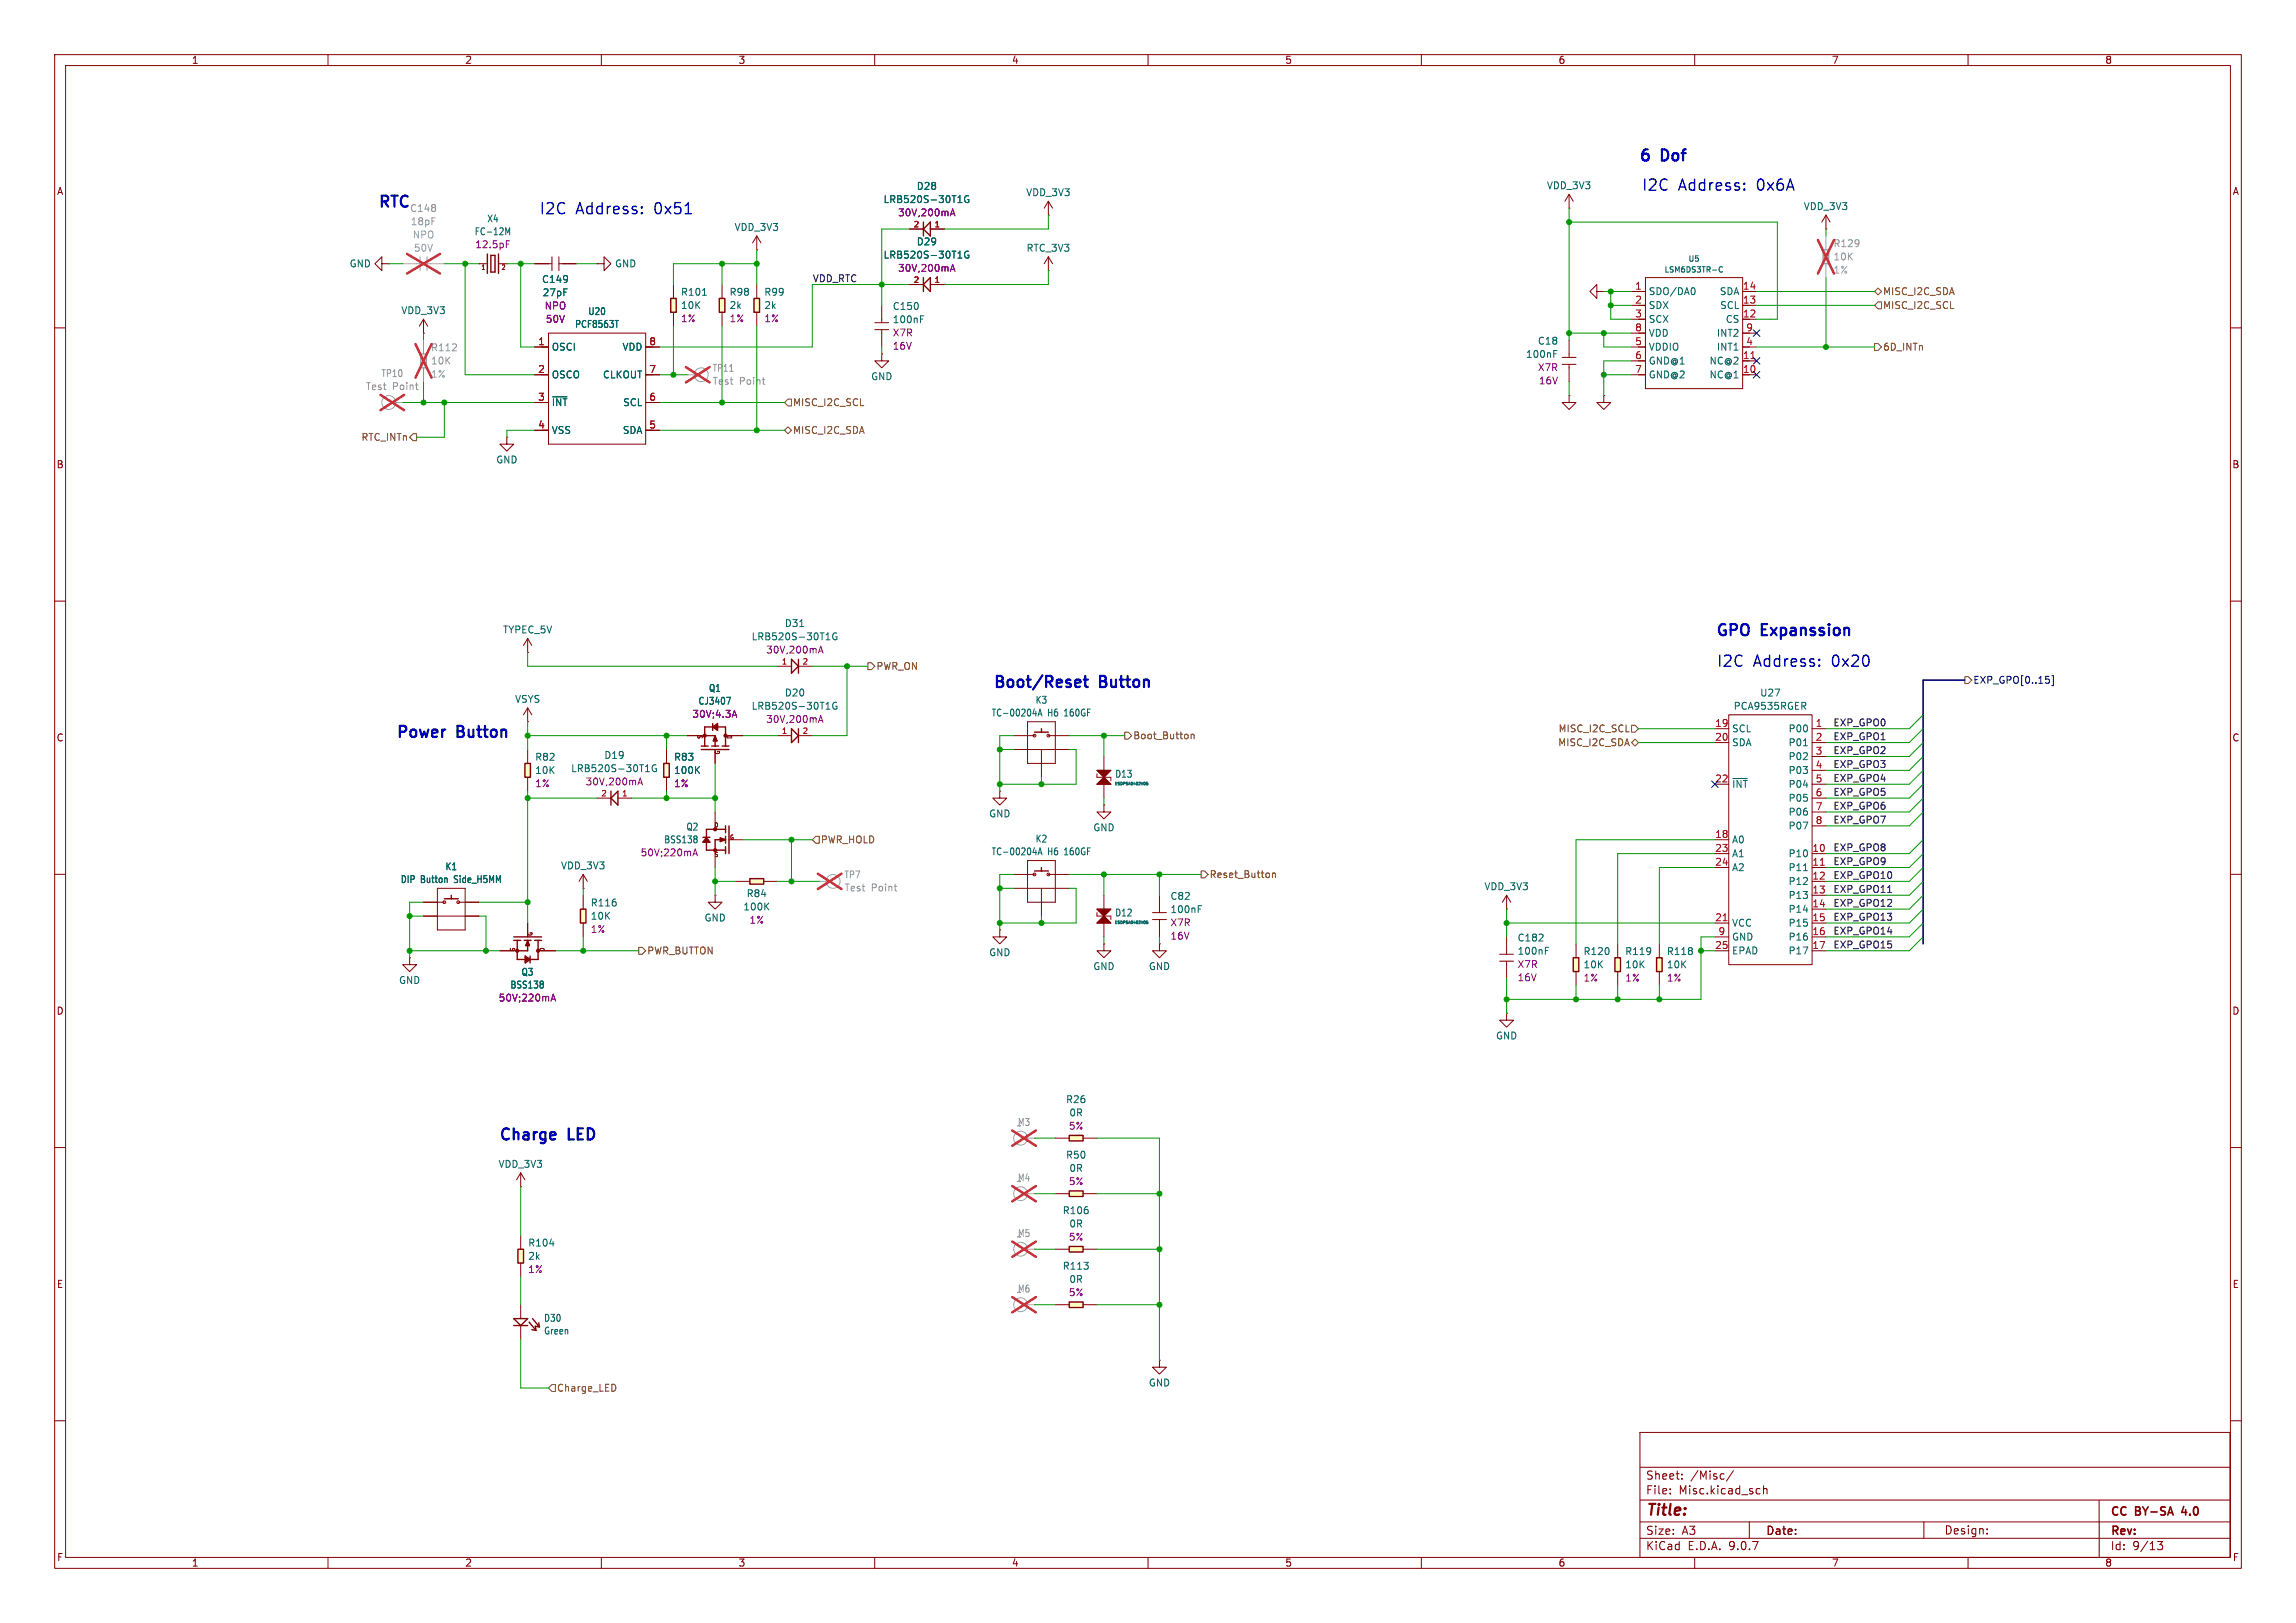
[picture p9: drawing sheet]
<svg xmlns="http://www.w3.org/2000/svg" width="420mm" height="297mm" viewBox="0 0 420 297" stroke-linecap="round" stroke-linejoin="round" font-family="sans-serif">
<defs><g id="words">
<g font-size="2.8" fill="#0000c2">
<text x="299.6" y="30.1">6</text>
<text x="300.2" y="35.1">I2C</text>
<text x="303.9" y="30.1">Dof</text>
<text x="307.1" y="35.1">Address:</text>
<text x="321.6" y="35.1">0x6A</text>
<text x="69.1" y="38.1">RTC</text>
<text x="98.6" y="39.4">I2C</text>
<text x="105.4" y="39.4">Address:</text>
<text x="120" y="39.4">0x51</text>
<text x="313.6" y="116.9">GPO</text>
<text x="322.2" y="116.9">Expanssion</text>
<text x="181.6" y="126">Boot/Reset</text>
<text x="201.3" y="126">Button</text>
<text x="313.9" y="122.2">I2C</text>
<text x="320.8" y="122.2">Address:</text>
<text x="335.4" y="122.2">0x20</text>
<text x="72.4" y="135.1">Power</text>
<text x="83.7" y="135.1">Button</text>
<text x="91.2" y="208.8">Charge</text>
<text x="104.1" y="208.8">LED</text>
</g>
<text font-size="2.8" fill="#840000" x="301" y="277.9">Title:</text>
<g font-size="2.1" fill="#840000">
<text x="301" y="273.7">File:</text>
<text x="301" y="271">Sheet:</text>
<text x="307.1" y="273.7">Misc.kicad_sch</text>
<text x="309.2" y="271">/Misc/</text>
<text x="301" y="281.1">Size:</text>
<text x="307.6" y="281.1">A3</text>
<text x="323" y="281.1">Date:</text>
<text x="355.6" y="281">Design:</text>
<text x="386" y="277.8">CC</text>
<text x="386" y="281.3">Rev:</text>
<text x="390.7" y="277.8">BY-SA</text>
<text x="399.8" y="277.8">4.0</text>
<text x="301" y="283.9">KiCad</text>
<text x="308.7" y="283.9">E.D.A.</text>
<text x="316.3" y="283.9">9.0.7</text>
<text x="386" y="283.9">Id:</text>
<text x="390.1" y="283.9">9/13</text>
</g>
<g font-size="1.8" fill="#840000">
<text x="35" y="11.9">1</text>
<text x="85" y="11.9">2</text>
<text x="135" y="11.9">3</text>
<text x="185" y="11.9">4</text>
<text x="235" y="11.9">5</text>
<text x="285" y="11.9">6</text>
<text x="335" y="11.9">7</text>
<text x="385" y="11.9">8</text>
<text x="10.3" y="35.9">A</text>
<text x="408.3" y="35.9">A</text>
<text x="10.3" y="85.9">B</text>
<text x="408.2" y="85.9">B</text>
<text x="10.3" y="135.9">C</text>
<text x="408.2" y="135.9">C</text>
<text x="10.3" y="185.9">D</text>
<text x="408.2" y="185.9">D</text>
<text x="10.3" y="235.9">E</text>
<text x="408.3" y="235.9">E</text>
<text x="10.3" y="285.9">F</text>
<text x="35" y="286.9">1</text>
<text x="85" y="286.9">2</text>
<text x="135" y="286.9">3</text>
<text x="185" y="286.9">4</text>
<text x="235" y="286.9">5</text>
<text x="285" y="286.9">6</text>
<text x="335" y="286.9">7</text>
<text x="385" y="286.9">8</text>
<text x="408.3" y="285.9">F</text>
</g>
<g font-size="1.8" fill="#006464">
<text x="167.6" y="34.9">D28</text>
<text x="282.9" y="34.8">VDD_3V3</text>
<text x="89" y="40.9">X4</text>
<text x="161.5" y="37.4">LRB520S-30T1G</text>
<text x="187.6" y="36.1">VDD_3V3</text>
<text x="329.9" y="38.6">VDD_3V3</text>
<text x="86.7" y="43.2">FC-12M</text>
<text x="134.3" y="42.5">VDD_3V3</text>
<text x="161.5" y="47.5">LRB520S-30T1G</text>
<text x="167.6" y="45.1">D29</text>
<text x="187.7" y="46.3">RTC_3V3</text>
<text x="63.9" y="49.1">GND</text>
<text x="99" y="52">C149</text>
<text x="112.4" y="49.1">GND</text>
<text x="73.3" y="57.7">VDD_3V3</text>
<text x="99.2" y="54.4">27pF</text>
<text x="107.5" y="57.9">U20</text>
<text x="124.5" y="54.3">R101</text>
<text x="124.5" y="56.7">10K</text>
<text x="133.4" y="54.3">R98</text>
<text x="133.4" y="56.7">2k</text>
<text x="139.7" y="54.3">R99</text>
<text x="139.7" y="56.7">2k</text>
<text x="163.2" y="56.9">C150</text>
<text x="163.2" y="59.3">100nF</text>
<text x="301.5" y="54.2">SDO/DA0</text>
<text x="301.5" y="56.7">SDX</text>
<text x="301.5" y="59.3">SCX</text>
<text x="314.5" y="54.2">SDA</text>
<text x="314.6" y="56.7">SCL</text>
<text x="315.6" y="59.3">CS</text>
<text x="100.8" y="64.4">OSCI</text>
<text x="105.1" y="60.2">PCF8563T</text>
<text x="113.8" y="64.4">VDD</text>
<text x="279" y="65.7">100nF</text>
<text x="281.2" y="63.3">C18</text>
<text x="301.5" y="61.8">VDD</text>
<text x="301.5" y="64.4">VDDIO</text>
<text x="313.9" y="61.8">INT2</text>
<text x="313.9" y="64.4">INT1</text>
<text x="100.8" y="69.4">OSCO</text>
<text x="110.2" y="69.4">CLKOUT</text>
<text x="159.3" y="69.8">GND</text>
<text x="301.5" y="66.9">GND@1</text>
<text x="301.5" y="69.4">GND@2</text>
<text x="312.6" y="66.9">NC@2</text>
<text x="312.6" y="69.4">NC@1</text>
<text x="100.8" y="74.5">~{INT}</text>
<text x="113.9" y="74.5">SCL</text>
<text x="100.8" y="79.6">VSS</text>
<text x="113.8" y="79.6">SDA</text>
<text x="90.7" y="85">GND</text>
<text x="91.9" y="116.1">TYPEC_5V</text>
<text x="137.4" y="117.4">LRB520S-30T1G</text>
<text x="143.5" y="114.9">D31</text>
<text x="94.1" y="128.8">VSYS</text>
<text x="127.7" y="129.2">CJ3407</text>
<text x="129.6" y="126.8">Q1</text>
<text x="137.4" y="130.1">LRB520S-30T1G</text>
<text x="143.5" y="127.6">D20</text>
<text x="181.3" y="131.3">TC-00204A</text>
<text x="189.3" y="129">K3</text>
<text x="191.6" y="131.3">H6</text>
<text x="194.9" y="131.3">160GF</text>
<text x="317" y="130.1">PCA9535RGER</text>
<text x="321.9" y="127.7">U27</text>
<text x="316.7" y="134.2">SCL</text>
<text x="316.7" y="136.8">SDA</text>
<text x="327.1" y="134.2">P00</text>
<text x="327.1" y="136.8">P01</text>
<text x="97.8" y="139.4">R82</text>
<text x="97.8" y="141.8">10K</text>
<text x="104.4" y="141.5">LRB520S-30T1G</text>
<text x="110.4" y="139.1">D19</text>
<text x="123.2" y="141.8">100K</text>
<text x="123.2" y="139.4">R83</text>
<text x="203.9" y="142.5">D13</text>
<text x="327.1" y="139.3">P02</text>
<text x="327.1" y="141.8">P03</text>
<text x="180.8" y="149.8">GND</text>
<text x="316.7" y="144.4">~{INT}</text>
<text x="327.1" y="144.4">P04</text>
<text x="327.1" y="146.9">P05</text>
<text x="327.1" y="149.5">P06</text>
<text x="121.4" y="154.5">BSS138</text>
<text x="125.5" y="152.2">Q2</text>
<text x="189.3" y="154.4">K2</text>
<text x="199.9" y="152.3">GND</text>
<text x="316.7" y="154.5">A0</text>
<text x="327.1" y="152">P07</text>
<text x="73.2" y="161.8">DIP Button</text>
<text x="81.4" y="159.5">K1</text>
<text x="83.2" y="161.8">Side_H5MM</text>
<text x="102.5" y="159.3">VDD_3V3</text>
<text x="181.3" y="156.7">TC-00204A</text>
<text x="191.6" y="156.7">H6</text>
<text x="194.9" y="156.7">160GF</text>
<text x="316.7" y="157.1">A1</text>
<text x="316.7" y="159.6">A2</text>
<text x="327.1" y="157.1">P10</text>
<text x="327.1" y="159.6">P11</text>
<text x="108" y="166.1">R116</text>
<text x="135.9" y="166.8">100K</text>
<text x="136.5" y="164.4">R84</text>
<text x="203.9" y="167.9">D12</text>
<text x="214" y="167.3">100nF</text>
<text x="214" y="164.9">C82</text>
<text x="271.4" y="163.1">VDD_3V3</text>
<text x="327.1" y="162.2">P12</text>
<text x="327.1" y="164.7">P13</text>
<text x="327.1" y="167.2">P14</text>
<text x="108" y="168.5">10K</text>
<text x="128.8" y="168.8">GND</text>
<text x="277.5" y="172.5">C182</text>
<text x="316.7" y="169.8">VCC</text>
<text x="316.7" y="172.3">GND</text>
<text x="327.1" y="169.8">P15</text>
<text x="327.1" y="172.3">P16</text>
<text x="95.3" y="178.8">Q3</text>
<text x="180.8" y="175.2">GND</text>
<text x="199.9" y="177.7">GND</text>
<text x="210.1" y="177.7">GND</text>
<text x="277.5" y="174.9">100nF</text>
<text x="289.6" y="175">R120</text>
<text x="289.6" y="177.4">10K</text>
<text x="297.2" y="175">R119</text>
<text x="297.2" y="177.4">10K</text>
<text x="304.8" y="175">R118</text>
<text x="304.8" y="177.4">10K</text>
<text x="316.7" y="174.9">EPAD</text>
<text x="327.1" y="174.9">P17</text>
<text x="72.9" y="180.3">GND</text>
<text x="93.3" y="181.1">BSS138</text>
<text x="273.6" y="190.4">GND</text>
<text x="194.9" y="202.1">R26</text>
<text x="195.5" y="204.5">0R</text>
<text x="91.1" y="213.9">VDD_3V3</text>
<text x="194.9" y="212.2">R50</text>
<text x="195.5" y="214.7">0R</text>
<text x="194.3" y="222.4">R106</text>
<text x="195.5" y="224.8">0R</text>
<text x="96.5" y="228.3">R104</text>
<text x="96.5" y="230.7">2k</text>
<text x="194.3" y="232.5">R113</text>
<text x="195.5" y="235">0R</text>
<text x="99.4" y="242.1">D30</text>
<text x="99.4" y="244.4">Green</text>
<text x="210.1" y="253.9">GND</text>
</g>
<text font-size="1.8" fill="#0000c2" x="74.9" y="39">C148</text>
<g font-size="1.8" fill="#989898">
<text x="75" y="41.4">18pF</text>
<text x="335.3" y="45.4">R129</text>
<text x="335.3" y="47.9">10K</text>
<text x="78.7" y="64.5">R112</text>
<text x="66.8" y="71.6">Test</text>
<text x="69.7" y="69.2">TP10</text>
<text x="71.8" y="71.6">Point</text>
<text x="78.7" y="66.9">10K</text>
<text x="130.2" y="68.2">TP11</text>
<text x="130.3" y="70.6">Test</text>
<text x="135.2" y="70.6">Point</text>
<text x="154.4" y="160.9">TP7</text>
<text x="154.4" y="163.3">Test</text>
<text x="159.4" y="163.3">Point</text>
<text x="185.9" y="206.9">~</text>
<text x="186.1" y="206.2">M3</text>
<text x="186.1" y="216.4">M4</text>
<text x="185.9" y="227.2">~</text>
<text x="186.1" y="226.6">M5</text>
<text x="186.1" y="236.7">M6</text>
</g>
<g font-size="1.8" fill="#840084">
<text x="164.2" y="39.8">30V,200mA</text>
<text x="86.8" y="45.6">12.5pF</text>
<text x="164.2" y="49.9">30V,200mA</text>
<text x="99.5" y="56.8">NPO</text>
<text x="99.7" y="59.3">50V</text>
<text x="124.5" y="59.2">1%</text>
<text x="133.4" y="59.2">1%</text>
<text x="139.7" y="59.2">1%</text>
<text x="163.2" y="61.8">X7R</text>
<text x="163.2" y="64.2">16V</text>
<text x="281.2" y="68.1">X7R</text>
<text x="281.4" y="70.5">16V</text>
<text x="140.1" y="119.8">30V,200mA</text>
<text x="126.6" y="131.5">30V;4.3A</text>
<text x="140.1" y="132.5">30V,200mA</text>
<text x="107" y="143.9">30V,200mA</text>
<text x="97.8" y="144.3">1%</text>
<text x="123.2" y="144.3">1%</text>
<text x="117.1" y="156.9">50V;220mA</text>
<text x="108" y="170.9">1%</text>
<text x="137" y="169.2">1%</text>
<text x="214" y="169.7">X7R</text>
<text x="214" y="172.1">16V</text>
<text x="277.5" y="177.3">X7R</text>
<text x="277.5" y="179.8">16V</text>
<text x="289.6" y="179.8">1%</text>
<text x="297.2" y="179.8">1%</text>
<text x="304.8" y="179.8">1%</text>
<text x="91.1" y="183.5">50V;220mA</text>
<text x="195.4" y="206.9">5%</text>
<text x="195.4" y="217.1">5%</text>
<text x="195.4" y="227.2">5%</text>
<text x="96.5" y="233.2">1%</text>
<text x="195.4" y="237.4">5%</text>
</g>
<g font-size="1.8" fill="#a1a1a1">
<text x="75.4" y="43.8">NPO</text>
<text x="75.6" y="46.3">50V</text>
<text x="335.3" y="50.3">1%</text>
<text x="78.7" y="69.3">1%</text>
</g>
<g font-size="1.8" fill="#0f0f0f">
<text x="148.6" y="51.7">VDD_RTC</text>
<text x="335.3" y="133">EXP_GPO0</text>
<text x="335.3" y="135.5">EXP_GPO1</text>
<text x="335.3" y="140.6">EXP_GPO3</text>
<text x="335.3" y="138.1">EXP_GPO2</text>
<text x="335.3" y="143.2">EXP_GPO4</text>
<text x="335.3" y="148.2">EXP_GPO6</text>
<text x="335.3" y="145.7">EXP_GPO5</text>
<text x="335.3" y="155.9">EXP_GPO8</text>
<text x="335.3" y="150.8">EXP_GPO7</text>
<text x="335.3" y="160.9">EXP_GPO10</text>
<text x="335.3" y="158.4">EXP_GPO9</text>
<text x="335.3" y="166">EXP_GPO12</text>
<text x="335.3" y="163.5">EXP_GPO11</text>
<text x="335.3" y="171.1">EXP_GPO14</text>
<text x="335.3" y="173.6">EXP_GPO15</text>
<text x="335.3" y="168.6">EXP_GPO13</text>
</g>
<g font-size="1.8" fill="#a90000">
<text x="299" y="53.1">1</text>
<text x="318.7" y="53.1">14</text>
<text x="299" y="55.6">2</text>
<text x="299" y="58.2">3</text>
<text x="318.7" y="55.6">13</text>
<text x="318.7" y="58.2">12</text>
<text x="98.4" y="63.2">1</text>
<text x="118.7" y="63.2">8</text>
<text x="299" y="60.7">8</text>
<text x="299" y="63.2">5</text>
<text x="299" y="65.8">6</text>
<text x="318.7" y="65.8">11</text>
<text x="319.3" y="60.7">9</text>
<text x="319.3" y="63.2">4</text>
<text x="98.4" y="68.3">2</text>
<text x="118.7" y="68.3">7</text>
<text x="299" y="68.3">7</text>
<text x="318.7" y="68.3">10</text>
<text x="98.4" y="73.4">3</text>
<text x="118.7" y="73.4">6</text>
<text x="98.4" y="78.5">4</text>
<text x="118.7" y="78.5">5</text>
<text x="313.6" y="133.1">19</text>
<text x="313.6" y="135.6">20</text>
<text x="332" y="133.1">1</text>
<text x="332" y="135.6">2</text>
<text x="313.6" y="143.3">22</text>
<text x="332" y="138.2">3</text>
<text x="332" y="140.7">4</text>
<text x="332" y="143.3">5</text>
<text x="332" y="145.8">6</text>
<text x="332" y="148.3">7</text>
<text x="313.6" y="153.4">18</text>
<text x="313.6" y="156">23</text>
<text x="331.4" y="156">10</text>
<text x="332" y="150.9">8</text>
<text x="313.6" y="158.5">24</text>
<text x="331.4" y="158.5">11</text>
<text x="331.4" y="161">12</text>
<text x="331.4" y="163.6">13</text>
<text x="331.4" y="166.1">14</text>
<text x="313.6" y="168.7">21</text>
<text x="313.6" y="173.7">25</text>
<text x="314.3" y="171.2">9</text>
<text x="331.4" y="168.7">15</text>
<text x="331.4" y="171.2">16</text>
<text x="331.4" y="173.7">17</text>
</g>
<g font-size="1.8" fill="#725600">
<text x="344.4" y="56.7">MISC_I2C_SCL</text>
<text x="344.4" y="54.2">MISC_I2C_SDA</text>
<text x="344.4" y="64.4">6D_INTn</text>
<text x="145" y="74.5">MISC_I2C_SCL</text>
<text x="66" y="80.9">RTC_INTn</text>
<text x="145" y="79.6">MISC_I2C_SDA</text>
<text x="160.2" y="122.8">PWR_ON</text>
<text x="207.2" y="135.5">Boot_Button</text>
<text x="284.9" y="136.8">MISC_I2C_SDA</text>
<text x="285" y="134.2">MISC_I2C_SCL</text>
<text x="150.1" y="154.5">PWR_HOLD</text>
<text x="221.2" y="160.9">Reset_Button</text>
<text x="118.3" y="174.9">PWR_BUTTON</text>
<text x="101.8" y="254.9">Charge_LED</text>
</g>
<text font-size="1.8" fill="#000084" x="360.9" y="125.3">EXP_GPO[0..15]</text>
<g font-size="1.4" fill="#a90000">
<text x="167" y="41.7">2</text>
<text x="170.8" y="41.7">1</text>
<text x="167" y="51.8">2</text>
<text x="170.8" y="51.8">1</text>
<text x="142.9" y="121.7">1</text>
<text x="146.7" y="121.7">2</text>
<text x="142.9" y="134.4">1</text>
<text x="146.7" y="134.4">2</text>
<text x="109.9" y="145.8">2</text>
<text x="113.7" y="145.8">1</text>
</g>
<g font-size="1.4" fill="#006464">
<text x="304.4" y="50.1">LSM6DS3TR-C</text>
<text x="308.8" y="48.1">U5</text>
</g>
<g font-size="1.2" fill="#840000">
<text x="87.9" y="49.6">1</text>
<text x="91.6" y="49.6">2</text>
</g>
<g font-size="1.1" fill="#840000">
<text x="128.7" y="135.4" transform="rotate(-90 128.7 135.4)">S</text>
<text x="134.1" y="135.4" transform="rotate(-90 134.1 135.4)">D</text>
<text x="131.9" y="138.2" transform="rotate(-90 131.9 138.2)">G</text>
<text x="130.5" y="151.6">D</text>
<text x="133.4" y="153.9">G</text>
<text x="130.6" y="157">S</text>
<text x="97.6" y="171.4" transform="rotate(-90 97.6 171.4)">G</text>
<text x="94.4" y="174.2" transform="rotate(-90 94.4 174.2)">S</text>
<text x="99.8" y="174.3" transform="rotate(-90 99.8 174.3)">D</text>
</g>
<g font-size=".7" fill="#006464">
<text x="203.8" y="143.8">ESDPSA0402V05</text>
<text x="203.8" y="169.2">ESDPSA0402V05</text>
</g>
</g></defs>
<g fill="none" stroke="#840000" stroke-width=".18">
<path d="M10 10h400v277h-400zM12 12h396v273h-396zM60 10v2M110 10v2M160 10v2M210 10v2M260 10v2M310 10v2M360 10v2M10 60h2M408 60h2M10 110h2"/>
<path d="M408 110h2M142.2 134.6h2.6M146 134.6h2.6M10 160h2M408 160h2M91.4 174h2.6M96.5 168.9v2.6M98.4 174h3.2M10 210h2M408 210h2M10 260h2M300 262.1h107.9v22.9h-107.9z"/>
<path d="M300 278.5h108M300 274.5h108M300 268.5h108M305.5 273.2v.2M305.5 272.5v.1M307.7 270.5v.2M307.7 269.8v.1M317.1 269.1l-1.3 1.9M320 278.5v3M321.8 272.4l.1 .1M321.9 273.3l-.1 .1M322.6 271.9v1.5"/>
<path d="M322.6 272.5l.2-.1 .4 .1v.9M351.9 278.5v2.9M363.5 279.8v.1M384 274.5v10.5M408 260h2M60 285v2M110 285v2M160 285v2M210 285v2M260 285v2M300 281.5h108M310 285v2"/>
<path d="M360 285v2M363.5 280.6v.1M394.7 282.1h.9l-.5 .6 .4 .1v.6l-.2 .2-.6-.1"/>
</g>
<path d="M399.5 275.7l-.4 1.1h.9" fill="none" stroke="#840000" stroke-width=".3"/>
<g fill="none" stroke="#840000" stroke-width=".25">
<path d="M144.8 133.4l1.2 1.2-1.2 1.3zM146 133.4v2.5M94 171.5h5.1M94 172.1h1.2M94.6 172.1v3.5h3.8v-3.5M95.9 172.1h1.3M96.1 174.9l.9 .7-.9 .6zM96.1 175.3l.4 .3M96.2 173l.3-.9 .3 .9M96.2 173h.6M96.2 175.3l.3 .3M96.5 172.4l-.3 .6"/>
<path d="M96.5 172.4l.3 .6M96.5 172.4v1.6h-1.9M96.5 175.6l-.3 .3M96.5 175.6l-.4 .3M96.6 172.6l-.4 .4M97 174.9v1.3M97.8 172.1h1.3"/>
<circle cx="94.6" cy="174" r=".25"/>
<circle cx="98.4" cy="174" r=".25"/>
</g>
<path d="M151.1 129.8h.7M151.3 128.7l.2-.2v1.3M153 128.6a.59 .59 0 0 0-.7 .6 .59 .59 0 0 0 .7 .5l.1-.5h-.2M99.3 179.6l.1 .2-.1 .2M99.3 180.1l.1 .2-.1 .5" fill="none" stroke="#006464" stroke-width=".18"/>
<path d="M149.7 132.2l.4-1.3 .5 1.3M149.8 131.8h.6M100.8 183.2l.4-1.3 .4 1.3M100.9 182.8h.6" fill="none" stroke="#840084" stroke-width=".18"/>
<path d="M137.2 160.8h2.5v1h-2.5z" fill="#ffffc2"/>
<path d="M137.2 160.8h2.5v1h-2.5z" fill="none" stroke="#840000" stroke-width=".25"/>
<path d="M134.6 161.3h2.6M139.7 161.3h2.5" fill="none" stroke="#840000" stroke-width=".18"/>
<path d="M140.1 165.8l.5 .7M140.6 165.3l-.7 .7" fill="none" stroke="#006464" stroke-width=".18"/>
<path d="M122.7 54.6h1v2.6h-1z" fill="#ffffc2"/>
<path d="M122.7 54.6h1v2.6h-1zM168.9 41.9l1.3-1.3v2.6zM168.9 40.6v2.6M168.9 50.8v2.5M170.2 50.8v2.5l-1.3-1.2zM189.2 134h2.6M190.5 133.4v.6" fill="none" stroke="#840000" stroke-width=".25"/>
<g fill="none" stroke="#840000" stroke-width=".18">
<path d="M123.2 52.1v2.5M123.2 57.2v2.5M138.4 45.7h.1M138.4 43.2l-.7 1.3M138.4 43.2l.8 1.3M138.4 43.2v2.5M166.4 41.9h2.5M166.4 52.1h2.5M170.2 41.9h2.5M170.2 52.1h2.5M185.4 134.6h3.8M185.4 137.2h10.2"/>
<path d="M188 132.1h5v7.6h-5zM190.5 137.2v5M191.8 134.6h3.8M201.9 138.4v2.6M200.7 141h2.5l-2.5 2.5h2.5zM200.7 141.6v.6h2.5v.7M201.9 143.5v2.6M130.8 163.8v1.3h1.3l-1.3 1.3-1.3-1.3h1.3M130.8 163.8h.1"/>
<circle cx="189.2" cy="134.6" r=".25"/>
<circle cx="191.8" cy="134.6" r=".25"/>
</g>
<g fill="none" stroke="#006464" stroke-width=".18">
<path d="M175.2 37.1h.8M175.5 36l.1-.2v1.3M177.2 35.9a.59 .59 0 0 0-.8 .5 .59 .59 0 0 0 .8 .6v-.5h-.2M128.5 54h.7M175.2 47.2h.8M175.5 46.1l.1-.1v1.2M177.2 46a.59 .59 0 0 0-.8 .6 .59 .59 0 0 0 .8 .6v-.5h-.2M189 130.6h.6M189.9 131l.3-1.2 .4 1.2M190 130.7h.5M209.7 143.6h.2M209.9 143.3l.1 .1"/>
<path d="M210 143.1h-.3v.3l.2-.1M210 143.4v.2M210 143.6h-.1"/>
</g>
<path d="M173.8 39.5l.5-1.3 .4 1.3M174 39.1h.6M173.8 49.7l.5-1.3 .4 1.3M174 49.3h.6" fill="none" stroke="#840084" stroke-width=".18"/>
<g fill="#840000" stroke="#840000" stroke-width=".18">
<path d="M200.7 143.5l1.2-1.3 1.3 1.3z"/>
<path d="M200.7 141h2.5l-1.3 1.2z"/>
</g>
<g fill="none" stroke="#a1a1a1" stroke-width=".18">
<path d="M125.7 68.6h.1M125.7 68.6h1.3"/>
<circle cx="128.3" cy="68.6" r="1.27"/>
</g>
<path d="M139.4 69.5h.5M139.8 70.3h.1" fill="none" stroke="#989898" stroke-width=".18"/>
<path d="M125.5 67.2l4.3 2.8M129.8 67.2l-4.3 2.8" fill="none" stroke="#e12e31" stroke-width=".46"/>
<path d="M137.9 54.6h1v2.6h-1z" fill="#ffffc2"/>
<path d="M137.9 54.6h1v2.6h-1z" fill="none" stroke="#840000" stroke-width=".25"/>
<g fill="none" stroke="#840000" stroke-width=".18">
<path d="M191.8 39.4h.1M191.8 36.8l-.8 1.3M191.8 36.8l.7 1.3M191.8 36.8v2.6M69.8 48.3v-1.3l-1.2 1.3 1.2 1.2v-1.2h1.3M71.1 48.3h.1M109.2 48.3h1.3v-1.3l1.3 1.3-1.3 1.2v-1.2M109.2 48.3h.1M138.4 52.1v2.5M138.4 57.2v2.5M160 59.1h2.6M161.3 55.9v3.2"/>
<path d="M191.8 49.5h.1M191.8 47v2.5M191.8 47l-.8 1.3M191.8 47l.7 1.3M292.1 53.3v1.3l-1.3-1.3 1.3-1.2v1.2h1.3M293.4 53.3h.1M298.4 53.3h2.6M298.4 55.9h2.6M298.4 58.4h2.6M301 50.8h17.8v20.3h-17.8zM318.8 53.3h2.5M318.8 55.9h2.5"/>
<path d="M318.8 58.4h2.5M97.8 63.5h2.5M97.8 68.6h2.5M97.8 73.7h2.5M97.8 78.7h2.5M100.3 61h17.8v20.3h-17.8zM118.1 63.5h2.5M118.1 68.6h2.5M118.1 73.7h2.5M118.1 78.7h2.5M160 60.3h2.6M161.3 64.8v1.2h1.3l-1.3 1.3-1.3-1.3h1.3"/>
<path d="M161.3 64.8h.1M161.3 60.3v3.2M298.4 61h2.6M298.4 63.5h2.6M298.4 68.6h2.6M298.4 66h2.6M318.8 61h2.5M318.8 63.5h2.5M318.8 68.6h2.5M318.8 66h2.5M313.7 133.4h2.5M313.7 135.9h2.5"/>
<path d="M316.2 130.8h15.3v45.7h-15.3zM331.5 133.4h2.5M331.5 135.9h2.5M331.5 138.4h2.5M313.7 143.5h2.5M313.7 153.7h2.5M313.7 156.2h2.5M313.7 158.8h2.5M331.5 143.5h2.5M331.5 156.2h2.5M331.5 158.8h2.5M331.5 141h2.5"/>
<path d="M331.5 146.1h2.5M331.5 148.6h2.5M331.5 151.1h2.5M182.9 170.2v1.3h1.2l-1.2 1.2-1.3-1.2h1.3M182.9 170.2h.1M200.7 166.4h2.5l-2.5 2.5h2.5zM200.7 167v.6h2.5v.7M201.9 172.7v1.3h1.3l-1.3 1.3-1.2-1.3h1.2M201.9 172.7h.1M201.9 163.8v2.6M201.9 168.9v2.6M212.1 172.7v1.3h1.3l-1.3 1.3-1.3-1.3h1.3"/>
<path d="M212.1 172.7h.1M313.7 168.9h2.5M313.7 171.5h2.5M313.7 174h2.5M331.5 168.9h2.5M331.5 171.5h2.5M331.5 161.3h2.5M331.5 163.8h2.5M331.5 166.4h2.5M331.5 174h2.5"/>
</g>
<g fill="none" stroke="#006464" stroke-width=".18">
<path d="M112.5 58.6h.6M168.4 58.4h.4M168.4 57.8h.6M309.8 52.6a.79 .79 0 0 1 0 1.3M314.5 49.4l.1 .4 .5-.1M315.1 48.9h-.5l-.1 .3M101.1 72.6h2.6M329.9 136.5h.7M329.9 129.2l.4 .6M330.3 128.6v.5M317 142.5h2.6M329.9 159.3h.7"/>
<path d="M210 168.5h-.3v.3l.2-.1 .1 .3h-.3"/>
</g>
<path d="M320.3 65.6h.7M333 158.3h.7M315.2 168.5h.7" fill="none" stroke="#a90000" stroke-width=".18"/>
<g fill="#840000" stroke="#840000" stroke-width=".18">
<path d="M200.7 168.9l1.2-1.3 1.3 1.3z"/>
<path d="M200.7 166.4h2.5l-1.3 1.2z"/>
</g>
<path d="M73.7 48.3h3.1M76.8 47v2.5M78.1 47v2.5M78.1 48.3h3.2" fill="none" stroke="#a1a1a1" stroke-width=".18"/>
<path d="M74.4 46.5l6.1 3.6M80.5 46.5l-6.1 3.6" fill="none" stroke="#e12e31" stroke-width=".46"/>
<path d="M295.4 175.3h1v2.5h-1z" fill="#ffffc2"/>
<path d="M295.4 175.3h1v2.5h-1z" fill="none" stroke="#840000" stroke-width=".25"/>
<path d="M295.9 172.7v2.6M295.9 177.8v2.5" fill="none" stroke="#840000" stroke-width=".18"/>
<path d="M195.6 207.8h2.5v1h-2.5z" fill="#ffffc2"/>
<path d="M195.6 207.8h2.5v1h-2.5z" fill="none" stroke="#840000" stroke-width=".25"/>
<path d="M193 208.3h2.6M198.1 208.3h2.6" fill="none" stroke="#840000" stroke-width=".18"/>
<g fill="none" stroke="#a1a1a1" stroke-width=".18">
<path d="M188 218.4h1.2M188 208.3h1.2M189.2 218.4h.1M189.2 208.3h.1"/>
<circle cx="186.7" cy="208.3" r="1.27"/>
<circle cx="186.7" cy="218.4" r="1.27"/>
</g>
<path d="M185.2 217l4.3 2.8M185.2 206.9l4.3 2.8M189.5 217l-4.3 2.8M189.5 206.9l-4.3 2.8" fill="none" stroke="#e12e31" stroke-width=".46"/>
<path d="M195.6 238.3h2.5v1h-2.5z" fill="#ffffc2"/>
<path d="M195.6 238.3h2.5v1h-2.5z" fill="none" stroke="#840000" stroke-width=".25"/>
<path d="M193 238.8h2.6M198.1 238.8h2.6" fill="none" stroke="#840000" stroke-width=".18"/>
<g fill="none" stroke="#a1a1a1" stroke-width=".18">
<path d="M188 238.8h1.2M189.2 238.8h.1"/>
<circle cx="186.7" cy="238.8" r="1.27"/>
</g>
<path d="M185.2 237.4l4.3 2.8M189.5 237.4l-4.3 2.8" fill="none" stroke="#e12e31" stroke-width=".46"/>
<path d="M195.6 228.1h2.5v1h-2.5z" fill="#ffffc2"/>
<path d="M195.6 228.1h2.5v1h-2.5z" fill="none" stroke="#840000" stroke-width=".25"/>
<path d="M193 228.6h2.6M198.1 228.6h2.6" fill="none" stroke="#840000" stroke-width=".18"/>
<path d="M96 139.7h1v2.5h-1z" fill="#ffffc2"/>
<path d="M96 139.7h1v2.5h-1z" fill="none" stroke="#840000" stroke-width=".25"/>
<g fill="none" stroke="#840000" stroke-width=".18">
<path d="M287 38.1h.1M287 35.6l-.7 1.2M287 35.6l.8 1.2M287 35.6v2.5M285.7 65.4h2.6M285.7 66.7h2.6M287 62.2v3.2M287 66.7v3.2M96.5 137.2v2.5M96.5 142.2v2.6M210.8 167h2.6M210.8 168.3h2.6"/>
<path d="M212.1 163.8v3.2M212.1 168.3v3.2"/>
</g>
<path d="M284.2 64.7h.4M284.2 64.1h.6M219.2 166.3h.4M219.2 165.7h.6" fill="none" stroke="#006464" stroke-width=".18"/>
<path d="M303 175.3h1v2.5h-1z" fill="#ffffc2"/>
<path d="M303 175.3h1v2.5h-1z" fill="none" stroke="#840000" stroke-width=".25"/>
<path d="M303.5 172.7v2.6M303.5 177.8v2.5" fill="none" stroke="#840000" stroke-width=".18"/>
<path d="M287.8 175.3h1v2.5h-1z" fill="#ffffc2"/>
<path d="M287.8 175.3h1v2.5h-1z" fill="none" stroke="#840000" stroke-width=".25"/>
<g fill="none" stroke="#840000" stroke-width=".18">
<path d="M97.8 48.3h3.2M101 47v2.5M102.2 47v2.5M102.2 48.3h3.2M287 72.4v1.3h-1.3l1.3 1.2 1.3-1.2h-1.3M287 72.4h.1M293.4 72.4v1.3h-1.3l1.3 1.2 1.2-1.2h-1.2M293.4 72.4h.1M288.3 172.7v2.6M288.3 177.8v2.5M275.6 185.4v1.3h1.3l-1.3 1.3-1.3-1.3h1.3M275.6 185.4h.1"/>
<path d="M95.2 217.2h.1M95.2 214.6l-.7 1.3M95.2 214.6l.8 1.3M95.2 214.6v2.6"/>
</g>
<g fill="none" stroke="#a1a1a1" stroke-width=".18">
<path d="M72.4 73.7h1.3M73.7 73.7h.1M188 228.6h1.2M189.2 228.6h.1"/>
<circle cx="71.1" cy="73.7" r="1.27"/>
<circle cx="186.7" cy="228.6" r="1.27"/>
</g>
<path d="M69.6 72.3l4.3 2.8M73.9 72.3l-4.3 2.8M185.2 227.2l4.3 2.8M189.5 227.2l-4.3 2.8" fill="none" stroke="#e12e31" stroke-width=".46"/>
<path d="M76 70.5h.5M76.4 71.3h.1" fill="none" stroke="#989898" stroke-width=".18"/>
<path d="M333.5 45.7h1v2.6h-1z" fill="#f0f0f0"/>
<path d="M333.5 45.7h1v2.6h-1z" fill="none" stroke="#a1a1a1" stroke-width=".25"/>
<path d="M334 43.2v2.5M334 48.3v2.5" fill="none" stroke="#a1a1a1" stroke-width=".18"/>
<path d="M332.5 43.9l3 6.2M335.5 43.9l-3 6.2" fill="none" stroke="#e12e31" stroke-width=".46"/>
<path d="M334 39.4l-.8 1.2M334 39.4l.8 1.2M334 39.4v2.5M334 41.9h.1" fill="none" stroke="#840000" stroke-width=".18"/>
<path d="M77 64.8h1v2.5h-1z" fill="#f0f0f0"/>
<path d="M77 64.8h1v2.5h-1z" fill="none" stroke="#a1a1a1" stroke-width=".25"/>
<path d="M77.5 62.2v2.6M77.5 67.3v2.6" fill="none" stroke="#a1a1a1" stroke-width=".18"/>
<path d="M76 63l2.9 6.1M78.9 63l-2.9 6.1" fill="none" stroke="#e12e31" stroke-width=".46"/>
<g fill="none" stroke="#840000" stroke-width=".18">
<path d="M77.5 58.4l-.8 1.3M77.5 58.4l.7 1.3M77.5 58.4v2.6M77.5 61h.1M92.7 80v1.3h1.3l-1.3 1.3-1.3-1.3h1.3M92.7 80h.1M96.5 119.4h.1M96.5 116.8l-.7 1.3M96.5 116.8l.8 1.3M96.5 116.8v2.6M109.2 146.1h2.6M113 146.1h2.6"/>
<path d="M130.8 148.6v2.5M130.8 155.6v3.2M133.3 153.7h2.6M212.1 248.9v1.3h1.3l-1.3 1.3-1.3-1.3h1.3M212.1 248.9h.1"/>
</g>
<g fill="none" stroke="#840000" stroke-width=".25">
<path d="M111.8 146.1l1.2-1.3v2.5zM111.8 144.8v2.5M128.6 153.2h1.3M129.2 153.2l.7 .9h-1.3zM129.2 153.7l.3 .3M129.2 153.7l.3 .4M129.2 153.7l-.3 .3M129.2 153.7l-.3 .4M131.8 153.4l.9 .3-.9 .3M131.8 153.4l.6 .3M131.8 153.4v.6M132.2 153.5l-.4 .5"/>
<path d="M132.4 153.7l-.6 .3M132.4 153.7h-1.6v1.9M132.7 151.1v1.3M132.7 153v1.3M132.7 154.9v1.3M132.7 151.8h-3.5v3.8h3.5M133.3 151.1v5.1"/>
<circle cx="130.8" cy="155.6" r=".25"/>
</g>
<path d="M118.1 141.2h.7M118.3 140.1l.1-.2v1.3M120 140a.59 .59 0 0 0-.7 .6 .59 .59 0 0 0 .7 .6l.1-.5h-.3M127.4 153l.1 .2-.1 .3M127.4 153.6l.1 .2-.1 .4" fill="none" stroke="#006464" stroke-width=".18"/>
<path d="M116.7 143.6l.4-1.2 .4 1.2M116.8 143.3h.6M126.7 156.6l.5-1.2 .4 1.2M126.9 156.3h.6" fill="none" stroke="#840084" stroke-width=".18"/>
<path d="M106.2 166.4h1v2.5h-1z" fill="#ffffc2"/>
<g fill="none" stroke="#840000" stroke-width=".25">
<path d="M128.3 137.2h5M128.3 136.5h1.2M128.9 136.5v-3.5h3.8v3.5M128.9 134.6h1.9M130.2 136.5h1.2M130.4 133l.9-.6v1.3zM130.4 132.4v1.3M130.5 135.6h.6M130.7 135.1l.4 .5M130.8 134.9v1.6M130.8 134.9l-.3 .7M130.8 134.9l.3 .7"/>
<path d="M130.8 134.6l.3 1M130.8 134.6l-.3 1M130.8 133l.5 .4M130.8 133l.3 .4M131.1 132.7l-.3 .3M131.3 132.7l-.5 .3M132.1 136.5h1.2M144.8 120.7l1.2 1.2-1.2 1.3zM146 120.7v2.5M106.2 166.4h1v2.5h-1z"/>
<circle cx="128.9" cy="134.6" r=".25"/>
<circle cx="132.7" cy="134.6" r=".25"/>
</g>
<path d="M96.5 132.1h.1M96.5 129.5l-.7 1.3M96.5 129.5l.8 1.3M96.5 129.5v2.6M125.7 134.6h2.6M130.8 134.6v.3M130.8 137.2v2.5M132.7 134.6h3.2M142.2 121.9h2.6M146 121.9h2.6M106.7 163.8v2.6M106.7 168.9v2.6" fill="none" stroke="#840000" stroke-width=".18"/>
<path d="M146.3 114.7h.7M151.1 117.1h.7M151.3 116l.2-.2v1.3M153 115.9a.59 .59 0 0 0-.7 .6 .59 .59 0 0 0 .7 .5l.1-.5h-.2M132.9 127.6h.7l-.4 1.3" fill="none" stroke="#006464" stroke-width=".18"/>
<path d="M149.7 119.5l.4-1.3 .5 1.3M149.8 119.1h.6M134 130.9h.6M134.3 130l.5 1.3" fill="none" stroke="#840084" stroke-width=".18"/>
<path d="M94.7 228.6h1.1v2.5h-1.1z" fill="#ffffc2"/>
<path d="M94.7 228.6h1.1v2.5h-1.1zM94 241.3h2.5l-1.3 1.3zM94 242.6h2.5M96.8 241.9l1.2 1.6M97.3 243.3l.7 .2M97.4 241.3l1.3 1.5M98.6 242.1l.1 .7M98.7 242.8l-.8-.1 .1 .8" fill="none" stroke="#840000" stroke-width=".25"/>
<path d="M95.2 226.1v2.5M95.2 231.1v2.6M95.2 238.8v2.5M95.2 242.6v2.5" fill="none" stroke="#840000" stroke-width=".18"/>
<path d="M100.6 227.6h.7" fill="none" stroke="#006464" stroke-width=".18"/>
<path d="M195.6 217.9h2.5v1h-2.5z" fill="#ffffc2"/>
<path d="M89.2 46.5v3.5M89.8 46.7h.8v3.1h-.8zM91.2 46.5v3.5M195.6 217.9h2.5v1h-2.5z" fill="none" stroke="#840000" stroke-width=".25"/>
<path d="M87.6 48.3h.1M87.6 48.3h1.6M91.2 48.3h1.5M92.7 48.3h.1M275.6 166.4h.1M275.6 163.8l-.8 1.3M275.6 163.8l.8 1.3M275.6 163.8v2.6M193 218.4h2.6M198.1 218.4h2.6" fill="none" stroke="#840000" stroke-width=".18"/>
<path d="M92.5 41.7l.4 .9 .3-.9v1.3" fill="none" stroke="#006464" stroke-width=".18"/>
<path d="M92.6 44.7h.4M92.6 44.1h.6" fill="none" stroke="#840084" stroke-width=".18"/>
<path d="M121.4 139.7h1v2.5h-1z" fill="#ffffc2"/>
<path d="M121.4 139.7h1v2.5h-1zM189.2 159.4h2.6M190.5 158.8v.6M81.3 164.5h2.5M82.5 163.8v.7" fill="none" stroke="#840000" stroke-width=".25"/>
<g fill="none" stroke="#840000" stroke-width=".18">
<path d="M121.9 137.2v2.5M121.9 142.2v2.6M182.9 144.8v1.3h1.2l-1.2 1.2-1.3-1.2h1.3M182.9 144.8h.1M188 157.5h5v7.6h-5zM201.9 147.3v1.3h1.3l-1.3 1.3-1.2-1.3h1.2M201.9 147.3h.1M74.9 175.3v1.2h1.3l-1.3 1.3-1.2-1.3h1.2M74.9 175.3h.1M77.5 165.1h3.8M77.5 167.6h10.1M80 162.6h5.1v7.6h-5.1z"/>
<path d="M83.8 165.1h3.8M106.7 162.6h.1M106.7 160l-.8 1.3M106.7 160l.7 1.3M106.7 160v2.6M185.4 162.6h10.2M185.4 160h3.8M190.5 162.6v5M191.8 160h3.8M274.3 174.6h2.6M274.3 175.9h2.6M275.6 171.5v3.1"/>
<path d="M275.6 175.9v3.2"/>
<circle cx="81.3" cy="165.1" r=".25"/>
<circle cx="83.8" cy="165.1" r=".25"/>
<circle cx="189.2" cy="160" r=".25"/>
<circle cx="191.8" cy="160" r=".25"/>
</g>
<path d="M127.4 140.8l.6 .7M128 140.3l-.8 .7M189 156h.6M189.9 156.4l.3-1.2 .4 1.2M190 156.1h.5M282.7 174h.4M282.7 173.4h.6" fill="none" stroke="#006464" stroke-width=".18"/>
<g fill="none" stroke="#a1a1a1" stroke-width=".18">
<path d="M149.9 161.3h.1M149.9 161.3h1.2"/>
<circle cx="152.4" cy="161.3" r="1.27"/>
</g>
<path d="M163.6 162.2h.4M163.9 163h.1" fill="none" stroke="#989898" stroke-width=".18"/>
<path d="M149.6 159.9l4.3 2.8M153.9 159.9l-4.3 2.8" fill="none" stroke="#e12e31" stroke-width=".46"/>
<path d="M131.6 54.6h1v2.6h-1z" fill="#ffffc2"/>
<path d="M131.6 54.6h1v2.6h-1z" fill="none" stroke="#840000" stroke-width=".25"/>
<g fill="none" stroke="#840000" stroke-width=".18">
<path d="M97.8 48.3h2.5M102.9 48.3h2.5M132.1 52.1v2.5M132.1 57.2v2.5M166.4 41.9h2.5M166.4 52.1h2.5M170.2 41.9h2.5M170.2 52.1h2.5M97.8 63.5h2.5M97.8 68.6h2.5M97.8 73.7h2.5M97.8 78.7h2.5"/>
<path d="M118.1 63.5h2.5M118.1 68.6h2.5M118.1 73.7h2.5M118.1 78.7h2.5M121.9 137.2v2.5M125.7 134.6h2.6M130.8 137.2v2.5M133.3 134.6h2.6M121.9 142.2v2.6M77.5 165.1h2.5M77.5 167.6h2.5M85.1 165.1h2.5"/>
<path d="M85.1 167.6h2.5M91.4 174h2.6M96.5 168.9v2.6M99.1 174h2.5"/>
</g>
<g fill="none" stroke="#725600" stroke-width=".18">
<path d="M342.9 53.3l.6-.6 .7 .6-.7 .7zM343.5 55.2h.7v1.3h-.7l-.6-.6zM75.6 79.4h.6v1.2h-.6l-.7-.6zM143.5 78.7l.6-.6 .7 .6-.7 .7zM144.1 73h.7v1.3h-.7l-.6-.6zM342.9 62.9h.6l.7 .6-.7 .6h-.6zM158.7 121.3h.7l.6 .6-.6 .7h-.7zM205.7 134h.7l.6 .6-.6 .7h-.7zM217.9 134.4v.8M217.9 134.5l.2-.1h.3v.8M298.4 132.7h.7l.6 .7-.6 .6h-.7zM298.4 135.9l.7-.6 .6 .6-.6 .6z"/>
<path d="M359.4 123.8h.6l.7 .7-.7 .6h-.6zM149.2 153h.7v1.3h-.7l-.6-.6zM219.7 159.4h.6l.7 .6-.7 .7h-.6zM232.8 159.8v.8M232.8 159.9l.1-.1h.3l.1 .8M116.8 173.4h.7l.6 .6-.6 .6h-.7zM101 253.4h.6v1.2h-.6l-.7-.6zM112.5 253.5l.2 .4-.2 .5"/>
</g>
<path d="M320.7 68l1.2 1.2M320.7 60.4l1.2 1.2M320.7 65.4l1.2 1.2M321.9 68l-1.2 1.2M321.9 60.4l-1.2 1.2M321.9 65.4l-1.2 1.2M374.2 123.8h.6M374.6 124.3l.3 .2v.3l-.3 .2M375.3 123.6h.3v1.9h-.3M313.1 142.9l1.2 1.2M314.3 142.9l-1.2 1.2" fill="none" stroke="#000084" stroke-width=".18"/>
<path d="M345.3 163.3h.7" fill="none" stroke="#0f0f0f" stroke-width=".18"/>
<path d="M359.4 124.5h-7.6v48.2" fill="none" stroke="#000084" stroke-width=".3"/>
<g fill="none" stroke="#009600" stroke-width=".18">
<path d="M191.8 39.4v2.5h-19.1M287 38.1v24.1M71.1 48.3h2.6M81.3 48.3h6.3M85.1 48.3v20.3h12.7M92.7 48.3h5.1M95.2 48.3v15.2h2.6M105.4 48.3h3.8M123.2 59.7v8.9M132.1 48.3v3.8M132.1 59.7v14M138.4 48.3h-15.2v3.8"/>
<path d="M138.4 45.7v6.4M138.4 59.7v19M166.4 52.1h-17.8v11.4h-28M166.4 41.9h-5.1v14M191.8 49.5v2.6h-19.1M287 40.6h38.1v17.8h-3.8M293.4 53.3h5M294.6 55.9h3.8M294.6 53.3v5.1h3.8M321.3 55.9h21.6M321.3 53.3h21.6M334 41.9v1.3"/>
<path d="M334 50.8v12.7M73.7 73.7h24.1M77.5 61v1.2M77.5 69.9v3.8M81.3 73.7v6.3h-5.1M97.8 78.7h-5.1v1.3M120.6 68.6h5.1M120.6 73.7h22.9M120.6 78.7h22.9M161.3 63.5v1.3M287 69.9v2.5M287 61h11.4"/>
<path d="M293.4 61v2.5h5M293.4 68.6h5M298.4 66h-5v6.4M321.3 63.5h21.6M96.5 119.4v2.5h45.7M96.5 132.1v5.1M96.5 134.6h29.2M121.9 134.6v2.6M130.8 139.7v8.9M135.9 134.6h6.3M148.6 121.9h10.1M154.9 121.9v12.7h-6.3"/>
<path d="M182.9 137.2h2.5M185.4 134.6h-2.5v10.2M195.6 137.2h1.2v6.3h-13.9M195.6 134.6h10.1M201.9 134.6v3.8M299.7 135.9h14M299.7 133.4h14M351.8 133.4l-2.6 2.5h-15.2M351.8 130.8l-2.6 2.6h-15.2M351.8 138.4l-2.6 2.6h-15.2M351.8 135.9l-2.6 2.5h-15.2M96.5 144.8v24.1"/>
<path d="M96.5 146.1h12.7M115.6 146.1h15.2M121.9 144.8v1.3M130.8 158.8v5M135.9 153.7h12.7M144.8 153.7v7.6M190.5 142.2v1.3M201.9 146.1v1.2M313.7 156.2h-17.8v16.5M313.7 158.8h-10.2v13.9M313.7 153.7h-25.4v19M351.8 153.7l-2.6 2.5h-15.2"/>
<path d="M351.8 143.5l-2.6 2.6h-15.2M351.8 158.8l-2.6 2.5h-15.2M351.8 156.2l-2.6 2.6h-15.2M351.8 141l-2.6 2.5h-15.2M351.8 146.1l-2.6 2.5h-15.2M351.8 148.6l-2.6 2.5h-15.2M74.9 174h16.5M74.9 167.6h2.6M77.5 165.1h-2.6v10.2M87.6 167.6h1.3v6.4M87.6 165.1h8.9M101.6 174h15.2"/>
<path d="M106.7 162.6v1.2M106.7 171.5v2.5M130.8 161.3h3.8M142.2 161.3h7.7M182.9 162.6h2.5M185.4 160h-2.5v10.2M190.5 167.6v1.3M195.6 162.6h1.2v6.3h-13.9M195.6 160h24.1M201.9 160v3.8M201.9 171.5v1.2M212.1 160v3.8"/>
<path d="M212.1 171.5v1.2M275.6 166.4v5.1M275.6 179.1v6.3M275.6 168.9h38.1M311.1 174h2.6M313.7 171.5h-2.6v11.4h-35.5M351.8 166.4l-2.6 2.5h-15.2M351.8 171.5l-2.6 2.5h-15.2M351.8 168.9l-2.6 2.6h-15.2M351.8 161.3l-2.6 2.5h-15.2M351.8 163.8l-2.6 2.6h-15.2M288.3 180.3v2.6"/>
<path d="M295.9 180.3v2.6M303.5 180.3v2.6M95.2 217.2v8.9M189.2 208.3h3.8M189.2 218.4h3.8M200.7 208.3h11.4v40.6M200.7 218.4h11.4M95.2 233.7v5.1M189.2 228.6h3.8M189.2 238.8h3.8M200.7 228.6h11.4M200.7 238.8h11.4"/>
<path d="M95.2 245.1v8.9h5.1"/>
</g>
<g fill="none" stroke="#0000c2" stroke-width=".25">
<path d="M117.4 38.9l.1 .1-.1 .1M117.4 38.9l-.1 .1 .1 .1M117.4 37.9v.1M117.4 38.9v.2M117.4 37.9l.1 .1h-.1M117.4 37.9l-.1 .1h.1M319.1 34.6l.1 .1-.1 .1M319.1 34.6l-.1 .1 .1 .1M319.1 33.5v.2M319.1 34.6v.2M319.1 33.5l.1 .1-.1 .1M319.1 33.5l-.1 .1 .1 .1"/>
<path d="M332.8 121.7l.1 .1-.1 .1M332.8 121.7l-.1 .1 .1 .1M332.8 120.7v.2M332.8 121.7v.2M332.8 120.7l.1 .1-.1 .1M332.8 120.7l-.1 .1 .1 .1"/>
</g>
<path d="M197.4 124.4l.2 .1v.3l-.9 .2M197.6 125.6l-.2 .1M198.2 124.4h.8M198.5 123.7v1.7l.1 .2 .4 .1" fill="none" stroke="#0000c2" stroke-width=".41"/>
<g fill="none" stroke="#006464" stroke-width=".18">
<path d="M175.2 37.1h.8M175.5 36l.1-.2v1.3M177.2 35.9a.59 .59 0 0 0-.8 .5 .59 .59 0 0 0 .8 .6v-.5h-.2M112.5 58.6h.6M175.2 47.2h.8M175.5 46.1l.1-.1v1.2M177.2 46a.59 .59 0 0 0-.8 .6 .59 .59 0 0 0 .8 .6v-.5h-.2M101.1 72.6h2.6M132.9 127.6h.7l-.4 1.3M127.4 140.8l.6 .7M128 140.3l-.8 .7M99.3 179.6l.1 .2-.1 .2"/>
<path d="M99.3 180.1l.1 .2-.1 .5"/>
</g>
<path d="M173.8 39.5l.5-1.3 .4 1.3M174 39.1h.6M173.8 49.7l.5-1.3 .4 1.3M174 49.3h.6M134 130.9h.6M134.3 130l.5 1.3M100.8 183.2l.4-1.3 .4 1.3M100.9 182.8h.6" fill="none" stroke="#840084" stroke-width=".18"/>
<g fill="#009600" stroke="#009600" stroke-width=".18">
<circle cx="311.1" cy="174" r=".46"/>
<circle cx="334" cy="63.5" r=".46"/>
<circle cx="212.1" cy="218.4" r=".46"/>
<circle cx="190.5" cy="168.9" r=".46"/>
<circle cx="201.9" cy="160" r=".46"/>
<circle cx="212.1" cy="238.8" r=".46"/>
<circle cx="212.1" cy="228.6" r=".46"/>
<circle cx="275.6" cy="182.9" r=".46"/>
<circle cx="275.6" cy="168.9" r=".46"/>
<circle cx="212.1" cy="160" r=".46"/>
<circle cx="295.9" cy="182.9" r=".46"/>
<circle cx="303.5" cy="182.9" r=".46"/>
<circle cx="288.3" cy="182.9" r=".46"/>
<circle cx="287" cy="40.6" r=".46"/>
<circle cx="294.6" cy="53.3" r=".46"/>
<circle cx="293.4" cy="68.6" r=".46"/>
<circle cx="294.6" cy="55.9" r=".46"/>
<circle cx="287" cy="61" r=".46"/>
<circle cx="293.4" cy="61" r=".46"/>
<circle cx="85.1" cy="48.3" r=".46"/>
<circle cx="81.3" cy="73.7" r=".46"/>
<circle cx="95.2" cy="48.3" r=".46"/>
<circle cx="123.2" cy="68.6" r=".46"/>
<circle cx="88.9" cy="174" r=".46"/>
<circle cx="106.7" cy="174" r=".46"/>
<circle cx="96.5" cy="146.1" r=".46"/>
<circle cx="96.5" cy="165.1" r=".46"/>
<circle cx="74.9" cy="167.6" r=".46"/>
<circle cx="74.9" cy="174" r=".46"/>
<circle cx="121.9" cy="146.1" r=".46"/>
<circle cx="182.9" cy="137.2" r=".46"/>
<circle cx="182.9" cy="143.5" r=".46"/>
<circle cx="154.9" cy="121.9" r=".46"/>
<circle cx="201.9" cy="134.6" r=".46"/>
<circle cx="130.8" cy="161.3" r=".46"/>
<circle cx="130.8" cy="146.1" r=".46"/>
<circle cx="144.8" cy="153.7" r=".46"/>
<circle cx="144.8" cy="161.3" r=".46"/>
<circle cx="132.1" cy="48.3" r=".46"/>
<circle cx="138.4" cy="48.3" r=".46"/>
<circle cx="138.4" cy="78.7" r=".46"/>
<circle cx="132.1" cy="73.7" r=".46"/>
<circle cx="161.3" cy="52.1" r=".46"/>
<circle cx="182.9" cy="162.6" r=".46"/>
<circle cx="182.9" cy="168.9" r=".46"/>
<circle cx="190.5" cy="143.5" r=".46"/>
<circle cx="121.9" cy="134.6" r=".46"/>
<circle cx="96.5" cy="134.6" r=".46"/>
<circle cx="77.5" cy="73.7" r=".46"/>
</g>
<use href="#words"/>
</svg>
